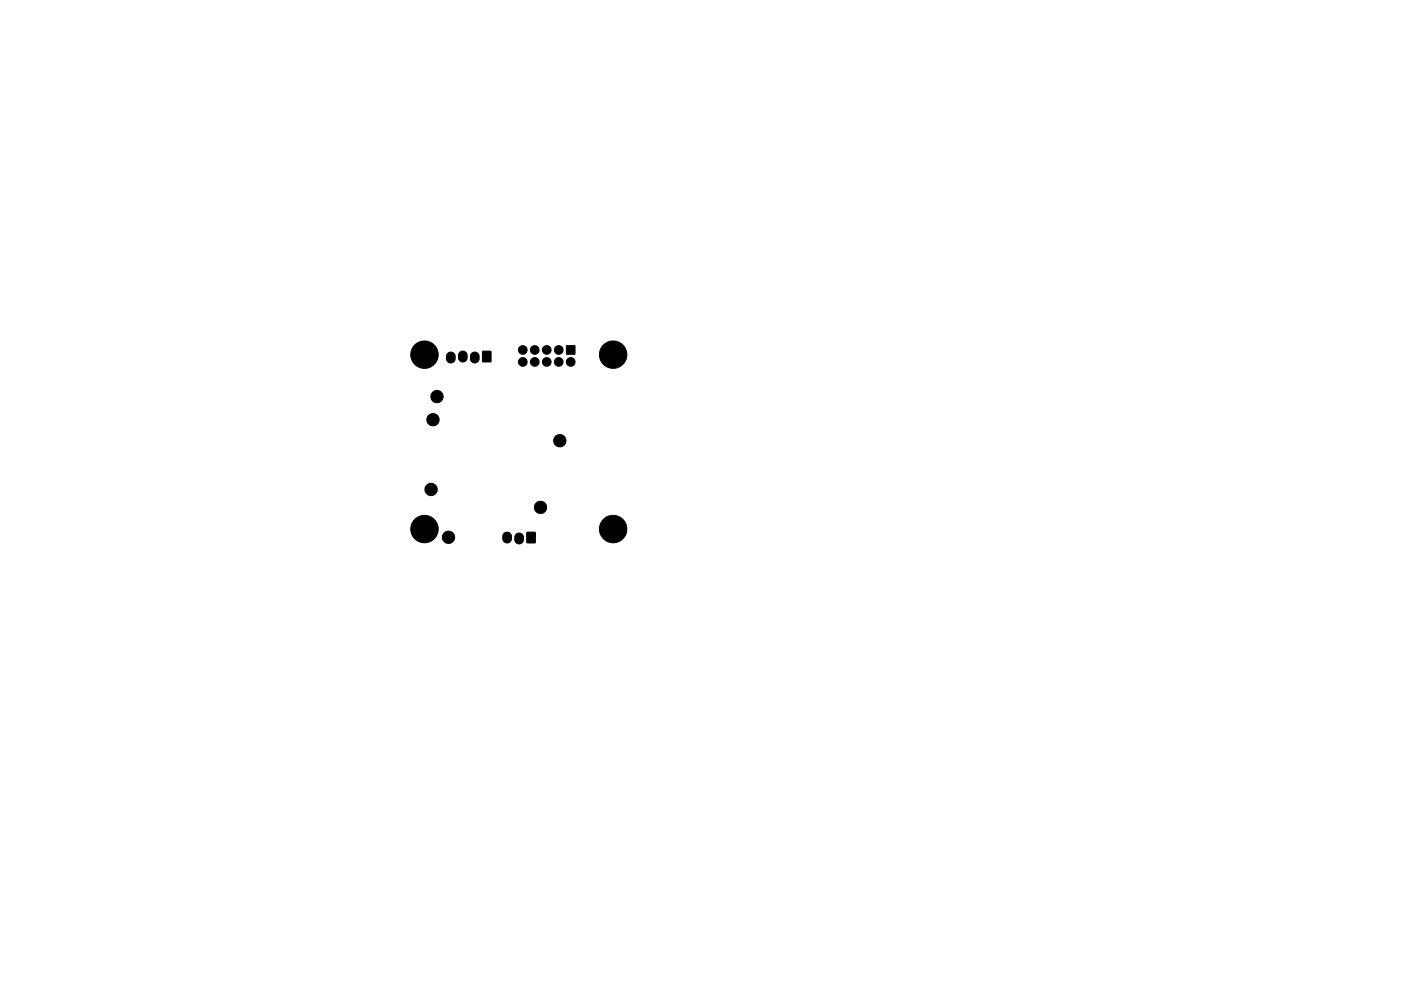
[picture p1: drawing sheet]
<svg xmlns="http://www.w3.org/2000/svg" width="297mm" height="210mm" viewBox="0 0 297 210" stroke-linecap="round" stroke-linejoin="round" font-family="sans-serif">
<g fill="#000" stroke="#000" stroke-width=".21">
<path d="M94.9 75a.92 .92 0 0 1 1-.2 .92 .92 0 0 1 .6 .8v.5a.92 .92 0 0 1-.9 .9 .92 .92 0 0 1-.9-.9v-.7zM97.5 74.8a.92 .92 0 0 1 1-.2 .92 .92 0 0 1 .5 .8v.5a.92 .92 0 0 1-.9 .9 .92 .92 0 0 1-.9-.9v-.7zM100 75a.92 .92 0 0 1 1-.2 .92 .92 0 0 1 .6 .8v.5a.92 .92 0 0 1-.9 .9 .92 .92 0 0 1-1-.9l.1-.7zM102.3 74.5l1.8 .1-.1 2.2-1.7-.1zM120.1 73.3h1.8v1.9h-1.8zM106.9 113.2a.92 .92 0 0 1 1-.2 .92 .92 0 0 1 .5 .8v.5a.92 .92 0 0 1-.9 .9 .92 .92 0 0 1-.9-.9v-.7zM109.4 113.4a.92 .92 0 0 1 1-.2 .92 .92 0 0 1 .6 .8v.5a.92 .92 0 0 1-.9 .9 .92 .92 0 0 1-1-.9l.1-.7zM111.7 112.9l1.8 .1-.1 2.2-1.7-.1z"/>
<circle cx="90" cy="75.2" r="2.91"/>
<circle cx="110.8" cy="74.2" r=".92"/>
<circle cx="110.8" cy="76.8" r=".92"/>
<circle cx="113.4" cy="76.8" r=".92"/>
<circle cx="113.4" cy="74.2" r=".92"/>
<circle cx="115.9" cy="74.2" r=".92"/>
<circle cx="115.9" cy="76.8" r=".92"/>
<circle cx="118.5" cy="74.2" r=".92"/>
<circle cx="118.5" cy="76.8" r=".92"/>
<circle cx="121" cy="76.8" r=".92"/>
<circle cx="130" cy="75.2" r="2.91"/>
<circle cx="91.8" cy="89" r="1.31"/>
<circle cx="92.7" cy="84.1" r="1.31"/>
<circle cx="118.7" cy="93.5" r="1.31"/>
<circle cx="90" cy="112.2" r="2.91"/>
<circle cx="91.4" cy="103.8" r="1.31"/>
<circle cx="95.1" cy="114" r="1.31"/>
<circle cx="114.6" cy="107.6" r="1.31"/>
<circle cx="130" cy="112.2" r="2.91"/>
</g>
</svg>
